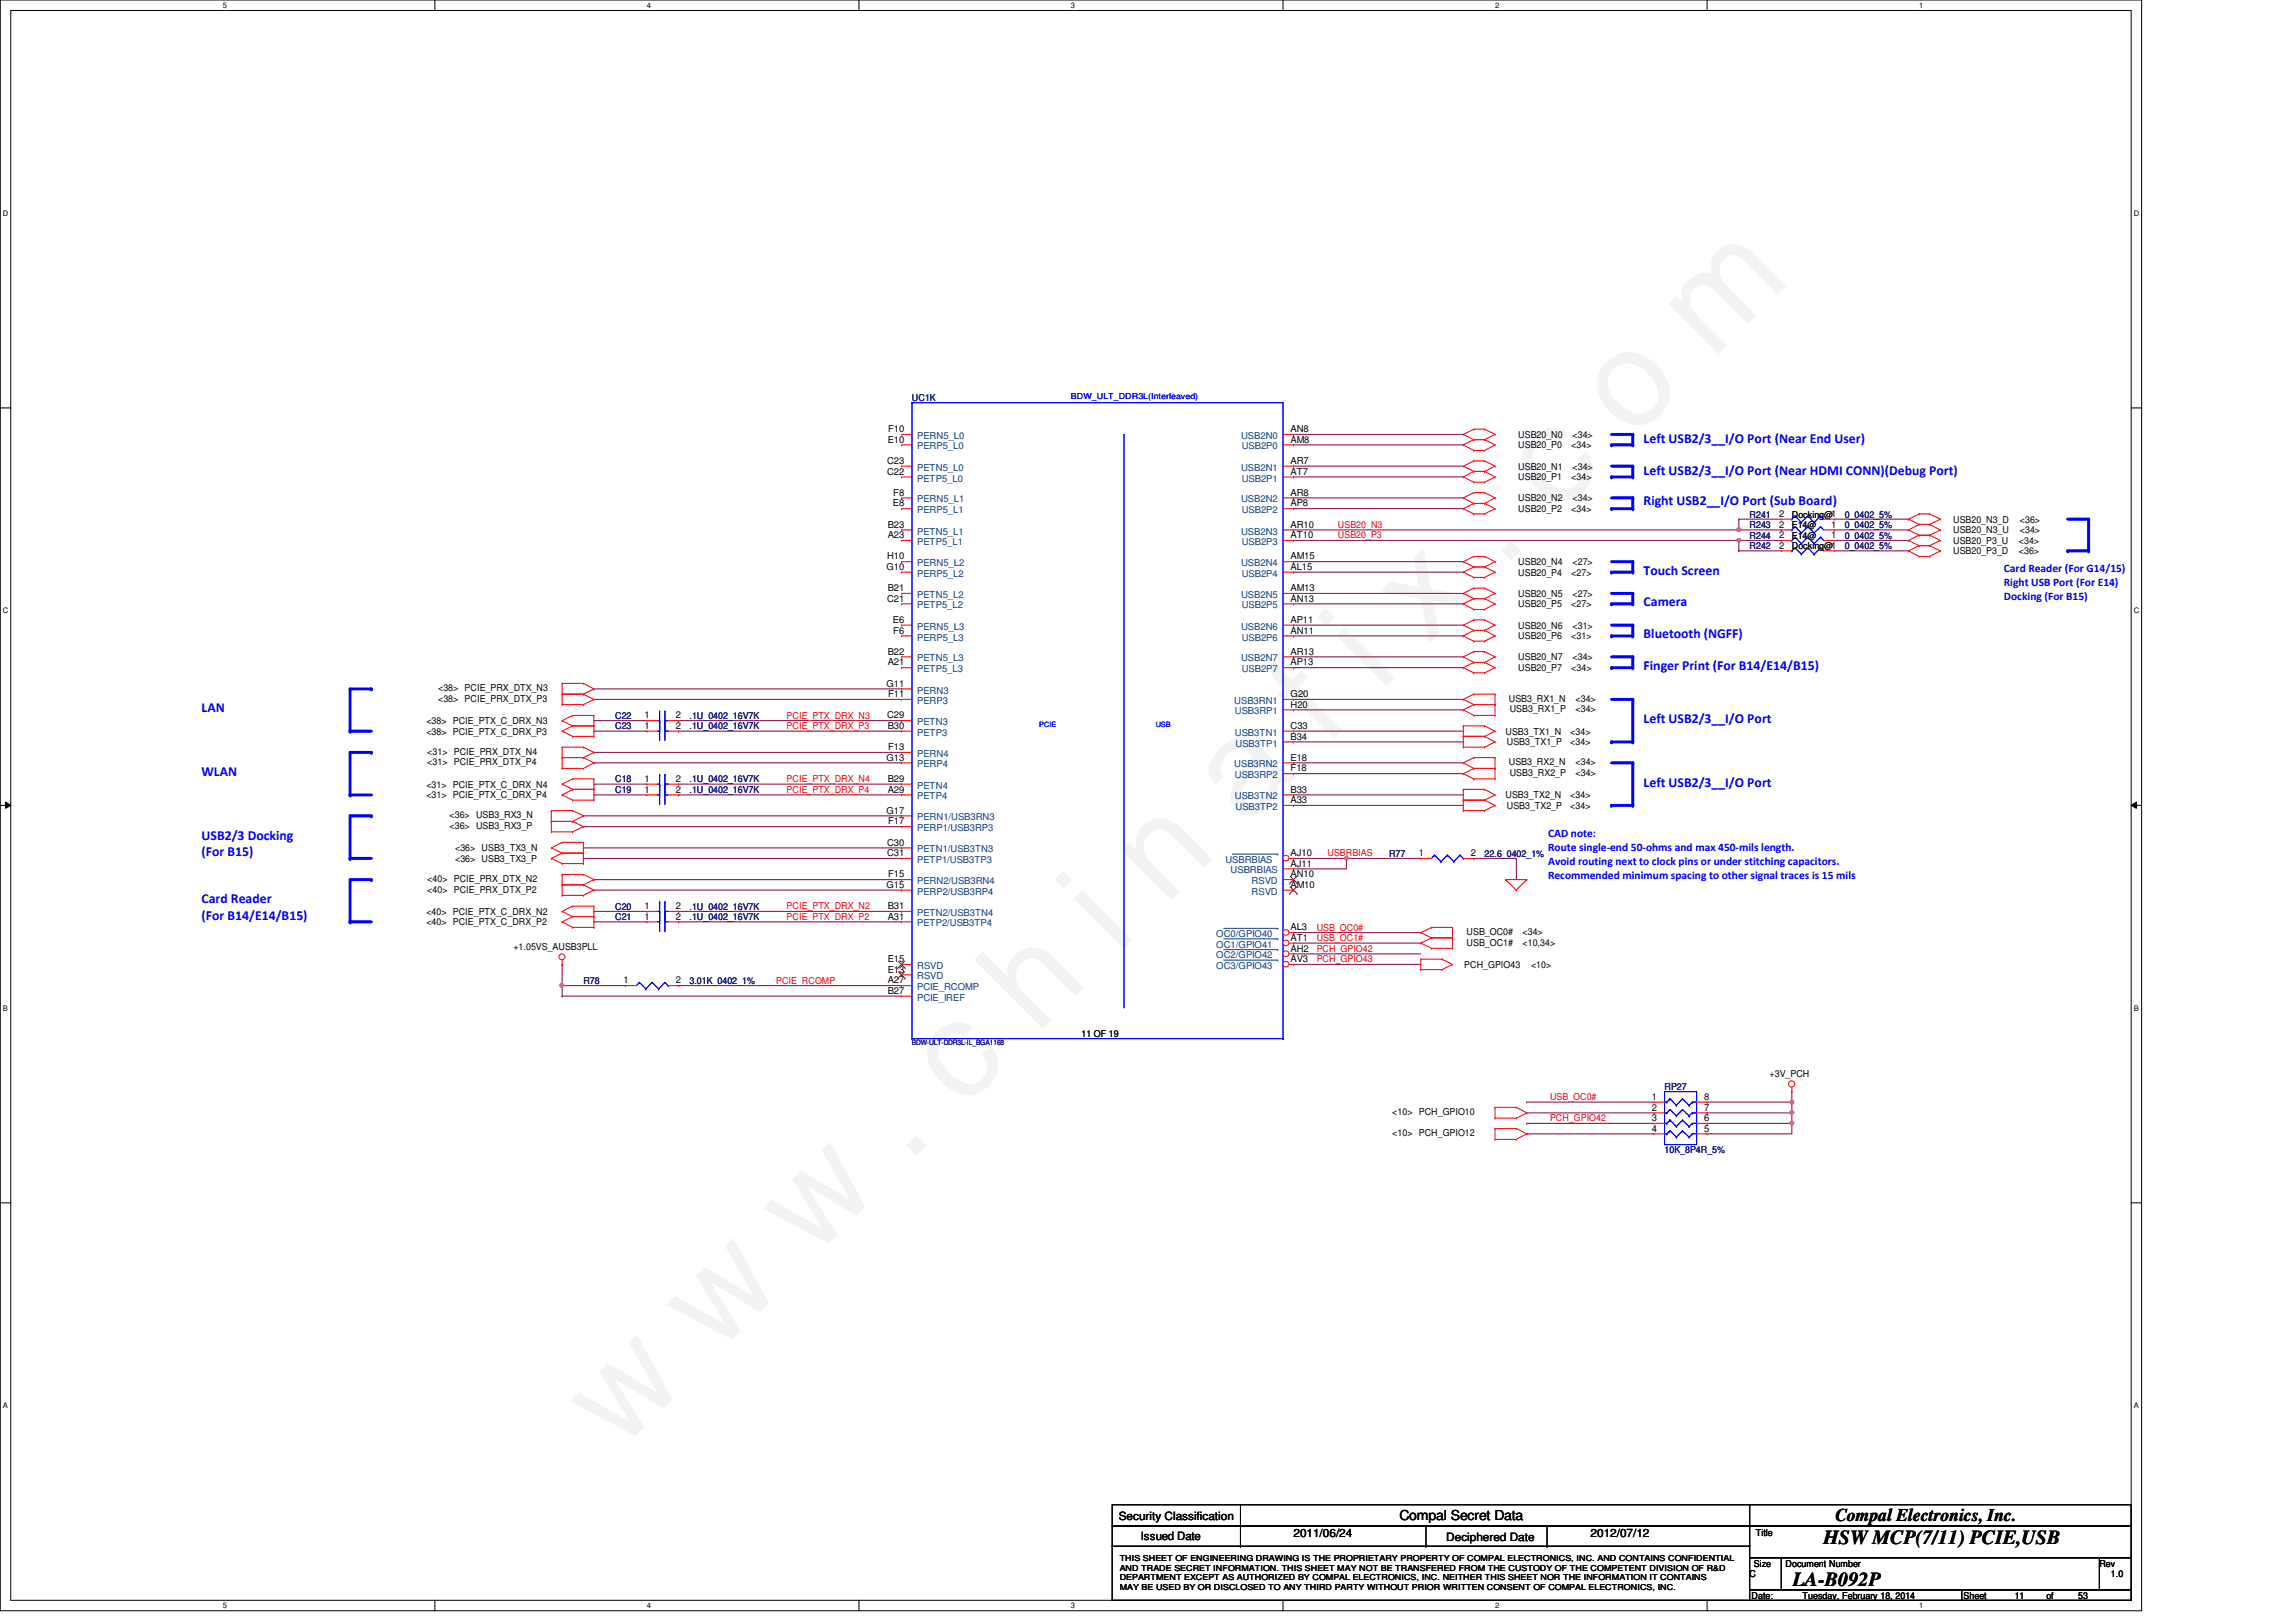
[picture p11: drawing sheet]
<svg xmlns="http://www.w3.org/2000/svg" width="297mm" height="210mm" viewBox="0 0 297 210" stroke-linecap="round" stroke-linejoin="round" font-family="sans-serif">
<defs><g id="words">
<text font-size="17.6" fill="#f0f" x="80.1" y="188" transform="rotate(-45 80.1 188)">w w w . c h i n a f i x . c o m</text>
<g font-size="2.6">
<text x="235.9" y="199.8">HSW MCP(7/11) PCIE,USB</text>
<text x="231.9" y="205.3">LA-B092P</text>
</g>
<text font-size="2.3" x="237.4" y="196.9">Compal Electronics, Inc.</text>
<g font-size="1.8" fill="#00f">
<text x="212.6" y="57.4">Left USB2/3__I/O Port (Near End User)</text>
<text x="212.6" y="65.3">Right USB2__I/O Port (Sub Board)</text>
<text x="212.6" y="61.5">Left USB2/3__I/O Port (Near HDMI CONN)(Debug Port)</text>
<text x="212.6" y="74.4">Touch Screen</text>
<text x="212.6" y="82.6">Bluetooth (NGFF)</text>
<text x="212.6" y="78.5">Camera</text>
<text x="212.6" y="86.7">Finger Print (For B14/E14/B15)</text>
<text x="26.1" y="92.2">LAN</text>
<text x="212.6" y="93.6">Left USB2/3__I/O Port</text>
<text x="26.1" y="100.4">WLAN</text>
<text x="212.6" y="101.8">Left USB2/3__I/O Port</text>
<text x="26.1" y="108.7">USB2/3 Docking</text>
<text x="26.1" y="110.8">(For B15)</text>
<text x="26.1" y="116.9">Card Reader</text>
<text x="26.1" y="119">(For B14/E14/B15)</text>
</g>
<text font-size="1.8" x="181.1" y="196.8">Compal Secret Data</text>
<g font-size="1.5" fill="#00f">
<text x="259.2" y="74.1">Card Reader (For G14/15)</text>
<text x="259.2" y="75.9">Right USB Port (For E14)</text>
<text x="259.2" y="77.6">Docking (For B15)</text>
<text x="200.3" y="108.4">CAD note:</text>
<text x="200.3" y="110.2">Route single-end 50-ohms and max 450-mils length.</text>
<text x="200.3" y="111.9">Avoid routing next to clock pins or under stitching capacitors.</text>
<text x="200.3" y="113.7">Recommended minimum spacing to other signal traces is 15 mils</text>
</g>
<g font-size="1.5">
<text x="144.7" y="196.6">Security Classification</text>
<text x="147.6" y="199.3">Issued Date</text>
<text x="167.3" y="198.8">2011/06/24</text>
<text x="187.1" y="199.4">Deciphered Date</text>
<text x="205.8" y="198.8">2012/07/12</text>
</g>
<g font-size="1.2" fill="#000080">
<text x="118" y="51.9">UC1K</text>
<text x="226.4" y="71.1">R242</text>
<text x="226.4" y="69.7">R244</text>
<text x="226.4" y="68.3">R243</text>
<text x="226.4" y="67">R241</text>
<text x="238.7" y="71.1">0_0402_5%</text>
<text x="238.7" y="69.7">0_0402_5%</text>
<text x="238.7" y="68.3">0_0402_5%</text>
<text x="238.7" y="67">0_0402_5%</text>
<text x="79.6" y="93">C22</text>
<text x="79.6" y="94.4">C23</text>
<text x="89.2" y="93">.1U_0402_16V7K</text>
<text x="89.2" y="94.4">.1U_0402_16V7K</text>
<text x="79.6" y="101.3">C18</text>
<text x="89.2" y="101.3">.1U_0402_16V7K</text>
<text x="79.6" y="102.6">C19</text>
<text x="89.2" y="102.6">.1U_0402_16V7K</text>
<text x="179.7" y="110.9">R77</text>
<text x="192.1" y="110.9">22.6_0402_1%</text>
<text x="79.6" y="117.7">C20</text>
<text x="79.6" y="119.1">C21</text>
<text x="89.2" y="117.7">.1U_0402_16V7K</text>
<text x="89.2" y="119.1">.1U_0402_16V7K</text>
<text x="75.5" y="127.3">R78</text>
<text x="89.2" y="127.3">3.01K_0402_1%</text>
<text x="215.3" y="141">RP27</text>
<text x="215.3" y="149.3">10K_8P4R_5%</text>
</g>
<g font-size="1.2">
<text x="114.8" y="57.3">E10</text>
<text x="114.9" y="55.9">F10</text>
<text x="167" y="57.3">AM8</text>
<text x="167" y="55.9">AN8</text>
<text x="196.4" y="58">USB20_P0</text>
<text x="196.4" y="56.7">USB20_N0</text>
<text x="203.3" y="58">&lt;34&gt;</text>
<text x="203.5" y="56.7">&lt;34&gt;</text>
<text x="114.8" y="60">C23</text>
<text x="114.8" y="61.4">C22</text>
<text x="115.5" y="65.5">E8</text>
<text x="115.6" y="64.1">F8</text>
<text x="167" y="61.4">AT7</text>
<text x="167" y="65.5">AP8</text>
<text x="167" y="64.1">AR8</text>
<text x="167" y="60">AR7</text>
<text x="196.4" y="62.1">USB20_P1</text>
<text x="196.4" y="60.8">USB20_N1</text>
<text x="196.4" y="64.9">USB20_N2</text>
<text x="203.3" y="62.1">&lt;34&gt;</text>
<text x="203.5" y="60.8">&lt;34&gt;</text>
<text x="203.5" y="64.9">&lt;34&gt;</text>
<text x="114.8" y="68.3">B23</text>
<text x="114.8" y="69.6">A23</text>
<text x="167" y="69.6">AT10</text>
<text x="167" y="68.3">AR10</text>
<text x="196.4" y="66.3">USB20_P2</text>
<text x="203.3" y="66.3">&lt;34&gt;</text>
<text x="230.2" y="71">2</text>
<text x="230.2" y="69.6">2</text>
<text x="230.2" y="68.3">2</text>
<text x="230.2" y="66.9">2</text>
<text x="231.8" y="71.1">Docking@1</text>
<text x="231.8" y="69.7">E14@</text>
<text x="231.8" y="68.3">E14@</text>
<text x="231.8" y="67">Docking@1</text>
<text x="236.9" y="69.6">1</text>
<text x="236.9" y="68.3">1</text>
<text x="252.7" y="67.6">USB20_N3_D</text>
<text x="252.7" y="69">USB20_N3_U</text>
<text x="252.7" y="70.4">USB20_P3_U</text>
<text x="252.7" y="71.8">USB20_P3_D</text>
<text x="261.2" y="70.4">&lt;34&gt;</text>
<text x="261.2" y="71.8">&lt;36&gt;</text>
<text x="261.3" y="67.6">&lt;36&gt;</text>
<text x="261.3" y="69">&lt;34&gt;</text>
<text x="114.7" y="73.7">G10</text>
<text x="114.8" y="72.4">H10</text>
<text x="114.8" y="77.9">C21</text>
<text x="114.8" y="76.5">B21</text>
<text x="167" y="77.9">AN13</text>
<text x="167" y="76.5">AM13</text>
<text x="167" y="73.7">AL15</text>
<text x="167" y="72.4">AM15</text>
<text x="196.4" y="74.5">USB20_P4</text>
<text x="196.4" y="73.2">USB20_N4</text>
<text x="196.4" y="77.3">USB20_N5</text>
<text x="203.3" y="74.5">&lt;27&gt;</text>
<text x="203.5" y="73.2">&lt;27&gt;</text>
<text x="203.5" y="77.3">&lt;27&gt;</text>
<text x="115.5" y="80.6">E6</text>
<text x="115.6" y="82">F6</text>
<text x="167" y="80.6">AP11</text>
<text x="167" y="82">AN11</text>
<text x="196.4" y="82.7">USB20_P6</text>
<text x="196.4" y="81.4">USB20_N6</text>
<text x="196.4" y="78.6">USB20_P5</text>
<text x="203.3" y="82.7">&lt;31&gt;</text>
<text x="203.3" y="78.6">&lt;27&gt;</text>
<text x="203.5" y="81.4">&lt;31&gt;</text>
<text x="56.7" y="89.5">&lt;38&gt; PCIE_PRX_DTX_N3</text>
<text x="114.7" y="88.9">G11</text>
<text x="114.8" y="84.7">B22</text>
<text x="114.8" y="86.1">A21</text>
<text x="167" y="84.7">AR13</text>
<text x="167" y="86.1">AP13</text>
<text x="196.4" y="86.9">USB20_P7</text>
<text x="196.4" y="85.5">USB20_N7</text>
<text x="203.3" y="86.9">&lt;34&gt;</text>
<text x="203.5" y="85.5">&lt;34&gt;</text>
<text x="55.2" y="95.1">&lt;38&gt; PCIE_PTX_C_DRX_P3</text>
<text x="55.2" y="93.7">&lt;38&gt; PCIE_PTX_C_DRX_N3</text>
<text x="56.7" y="90.8">&lt;38&gt; PCIE_PRX_DTX_P3</text>
<text x="83.4" y="93">1</text>
<text x="83.4" y="94.3">1</text>
<text x="87.4" y="93">2</text>
<text x="87.4" y="94.3">2</text>
<text x="114.8" y="93">C29</text>
<text x="114.8" y="94.3">B30</text>
<text x="114.9" y="90.2">F11</text>
<text x="167" y="90.2">G20</text>
<text x="167" y="91.6">H20</text>
<text x="167" y="94.3">C33</text>
<text x="167" y="95.7">B34</text>
<text x="194.8" y="95.1">USB3_TX1_N</text>
<text x="195.2" y="90.8">USB3_RX1_N</text>
<text x="195.3" y="92.2">USB3_RX1_P</text>
<text x="203.2" y="95.1">&lt;34&gt;</text>
<text x="203.8" y="90.8">&lt;34&gt;</text>
<text x="203.8" y="92.2">&lt;34&gt;</text>
<text x="55.2" y="101.9">&lt;31&gt; PCIE_PTX_C_DRX_N4</text>
<text x="55.3" y="99.1">&lt;31&gt; PCIE_PRX_DTX_P4</text>
<text x="55.3" y="97.7">&lt;31&gt; PCIE_PRX_DTX_N4</text>
<text x="83.4" y="101.2">1</text>
<text x="87.4" y="101.2">2</text>
<text x="114.7" y="98.4">G13</text>
<text x="114.8" y="101.2">B29</text>
<text x="114.9" y="97.1">F13</text>
<text x="167" y="98.4">E18</text>
<text x="167" y="99.8">F18</text>
<text x="194.9" y="96.4">USB3_TX1_P</text>
<text x="195.2" y="99.1">USB3_RX2_N</text>
<text x="195.3" y="100.4">USB3_RX2_P</text>
<text x="203.2" y="96.4">&lt;34&gt;</text>
<text x="203.8" y="99.1">&lt;34&gt;</text>
<text x="203.8" y="100.4">&lt;34&gt;</text>
<text x="55.2" y="103.3">&lt;31&gt; PCIE_PTX_C_DRX_P4</text>
<text x="58.2" y="107.3">&lt;36&gt; USB3_RX3_P</text>
<text x="58.2" y="105.9">&lt;36&gt; USB3_RX3_N</text>
<text x="83.4" y="102.6">1</text>
<text x="87.4" y="102.6">2</text>
<text x="114.7" y="105.3">G17</text>
<text x="114.8" y="102.6">A29</text>
<text x="114.9" y="106.7">F17</text>
<text x="167" y="102.6">B33</text>
<text x="167" y="103.9">A33</text>
<text x="194.8" y="103.3">USB3_TX2_N</text>
<text x="194.9" y="104.7">USB3_TX2_P</text>
<text x="203.2" y="103.3">&lt;34&gt;</text>
<text x="203.2" y="104.7">&lt;34&gt;</text>
<text x="58.9" y="111.5">&lt;36&gt; USB3_TX3_P</text>
<text x="58.9" y="110.2">&lt;36&gt; USB3_TX3_N</text>
<text x="114.8" y="110.8">C31</text>
<text x="114.8" y="109.4">C30</text>
<text x="114.9" y="113.5">F15</text>
<text x="167" y="113.5">AN10</text>
<text x="167" y="110.8">AJ10</text>
<text x="167" y="112.1">AJ11</text>
<text x="183.6" y="110.8">1</text>
<text x="190.3" y="110.8">2</text>
<text x="55.2" y="118.4">&lt;40&gt; PCIE_PTX_C_DRX_N2</text>
<text x="55.2" y="119.8">&lt;40&gt; PCIE_PTX_C_DRX_P2</text>
<text x="55.3" y="115.5">&lt;40&gt; PCIE_PRX_DTX_P2</text>
<text x="55.3" y="114.1">&lt;40&gt; PCIE_PRX_DTX_N2</text>
<text x="83.4" y="117.6">1</text>
<text x="83.4" y="119">1</text>
<text x="87.4" y="117.6">2</text>
<text x="87.4" y="119">2</text>
<text x="114.7" y="114.9">G15</text>
<text x="114.8" y="119">A31</text>
<text x="114.8" y="117.6">B31</text>
<text x="167" y="114.9">AM10</text>
<text x="66.4" y="122.9">+1.05VS_AUSB3PLL</text>
<text x="114.8" y="125.9">E13</text>
<text x="114.8" y="124.5">E15</text>
<text x="167" y="120.4">AL3</text>
<text x="167" y="121.8">AT1</text>
<text x="167" y="123.1">AH2</text>
<text x="167" y="124.5">AV3</text>
<text x="189.4" y="125.3">PCH_GPIO43</text>
<text x="189.7" y="121">USB_OC0#</text>
<text x="189.7" y="122.4">USB_OC1#</text>
<text x="197" y="121">&lt;34&gt;</text>
<text x="197" y="122.4">&lt;10,34&gt;</text>
<text x="198.1" y="125.3">&lt;10&gt;</text>
<text x="80.7" y="127.3">1</text>
<text x="87.4" y="127.3">2</text>
<text x="114.8" y="128.6">B27</text>
<text x="114.8" y="127.3">A27</text>
<text x="139.9" y="134.2">11 OF 19</text>
<text x="213.7" y="142.3">1</text>
<text x="213.7" y="143.7">2</text>
<text x="220.5" y="142.3">8</text>
<text x="220.5" y="143.7">7</text>
<text x="228.9" y="139.4">+3V_PCH</text>
<text x="180.1" y="147.1">&lt;10&gt; PCH_GPIO12</text>
<text x="180.1" y="144.3">&lt;10&gt; PCH_GPIO10</text>
<text x="213.7" y="145.1">3</text>
<text x="213.7" y="146.4">4</text>
<text x="220.5" y="145.1">6</text>
<text x="220.5" y="146.4">5</text>
<text x="226.9" y="202.7">Size</text>
<text x="227.2" y="198.8">Title</text>
<text x="231" y="202.7">Document Number</text>
<text x="271.6" y="202.7">Rev</text>
<text x="226.4" y="204.1">C</text>
<text x="226.6" y="206.9">Date:</text>
<text x="233.2" y="206.9">Tuesday, February 18, 2014</text>
<text x="254" y="206.9">Sheet</text>
<text x="260.6" y="206.9">11</text>
<text x="264.7" y="206.9">of</text>
<text x="268.9" y="206.9">53</text>
<text x="273.1" y="204.1">1.0</text>
</g>
<g font-size="1.2" fill="#004080">
<text x="118.7" y="58.2">PERP5_L0</text>
<text x="118.7" y="56.8">PERN5_L0</text>
<text x="160.6" y="56.8">USB2N0</text>
<text x="160.7" y="58.2">USB2P0</text>
<text x="118.7" y="60.9">PETN5_L0</text>
<text x="118.7" y="65">PERN5_L1</text>
<text x="118.7" y="62.3">PETP5_L0</text>
<text x="160.6" y="65">USB2N2</text>
<text x="160.6" y="60.9">USB2N1</text>
<text x="160.7" y="62.3">USB2P1</text>
<text x="118.7" y="69.2">PETN5_L1</text>
<text x="118.7" y="70.5">PETP5_L1</text>
<text x="118.7" y="66.4">PERP5_L1</text>
<text x="160.6" y="69.2">USB2N3</text>
<text x="160.7" y="70.5">USB2P3</text>
<text x="160.7" y="66.4">USB2P2</text>
<text x="118.7" y="77.4">PETN5_L2</text>
<text x="118.7" y="74.6">PERP5_L2</text>
<text x="118.7" y="73.3">PERN5_L2</text>
<text x="160.6" y="77.4">USB2N5</text>
<text x="160.6" y="73.3">USB2N4</text>
<text x="160.7" y="74.6">USB2P4</text>
<text x="118.7" y="81.5">PERN5_L3</text>
<text x="118.7" y="82.9">PERP5_L3</text>
<text x="118.7" y="78.7">PETP5_L2</text>
<text x="160.6" y="81.5">USB2N6</text>
<text x="160.7" y="78.7">USB2P5</text>
<text x="160.7" y="82.9">USB2P6</text>
<text x="118.7" y="89.7">PERN3</text>
<text x="118.7" y="85.6">PETN5_L3</text>
<text x="118.7" y="87">PETP5_L3</text>
<text x="160.6" y="85.6">USB2N7</text>
<text x="160.7" y="87">USB2P7</text>
<text x="118.7" y="93.9">PETN3</text>
<text x="118.7" y="91.1">PERP3</text>
<text x="118.7" y="95.2">PETP3</text>
<text x="159.7" y="91.1">USB3RN1</text>
<text x="159.8" y="92.5">USB3RP1</text>
<text x="159.8" y="95.2">USB3TN1</text>
<text x="118.7" y="99.3">PERP4</text>
<text x="118.7" y="98">PERN4</text>
<text x="159.7" y="99.3">USB3RN2</text>
<text x="159.8" y="100.7">USB3RP2</text>
<text x="159.8" y="96.6">USB3TP1</text>
<text x="118.7" y="103.5">PETP4</text>
<text x="118.7" y="102.1">PETN4</text>
<text x="118.7" y="107.6">PERP1/USB3RP3</text>
<text x="118.7" y="106.2">PERN1/USB3RN3</text>
<text x="159.8" y="103.5">USB3TN2</text>
<text x="159.8" y="104.8">USB3TP2</text>
<text x="118.7" y="111.7">PETP1/USB3TP3</text>
<text x="118.7" y="110.3">PETN1/USB3TN3</text>
<text x="158.5" y="111.7">USBRBIAS</text>
<text x="159.2" y="113">USBRBIAS</text>
<text x="118.7" y="114.4">PERN2/USB3RN4</text>
<text x="118.7" y="119.9">PETP2/USB3TP4</text>
<text x="118.7" y="118.5">PETN2/USB3TN4</text>
<text x="118.7" y="115.8">PERP2/USB3RP4</text>
<text x="161.9" y="115.8">RSVD</text>
<text x="161.9" y="114.4">RSVD</text>
<text x="118.7" y="125.4">RSVD</text>
<text x="157.3" y="121.3">OC0/GPIO40</text>
<text x="157.3" y="122.6">OC1/GPIO41</text>
<text x="157.3" y="124">OC2/GPIO42</text>
<text x="157.3" y="125.4">OC3/GPIO43</text>
<text x="118.7" y="129.5">PCIE_IREF</text>
<text x="118.7" y="128.1">PCIE_RCOMP</text>
<text x="118.7" y="126.7">RSVD</text>
</g>
<g font-size="1.2" fill="#f00">
<text x="173.1" y="68.3">USB20_N3</text>
<text x="173.1" y="69.7">USB20_P3</text>
<text x="101.8" y="93">PCIE_PTX_DRX_N3</text>
<text x="101.8" y="94.4">PCIE_PTX_DRX_P3</text>
<text x="101.8" y="101.2">PCIE_PTX_DRX_N4</text>
<text x="101.8" y="102.6">PCIE_PTX_DRX_P4</text>
<text x="171.7" y="110.8">USBRBIAS</text>
<text x="101.8" y="119">PCIE_PTX_DRX_P2</text>
<text x="101.8" y="117.7">PCIE_PTX_DRX_N2</text>
<text x="170.3" y="123.2">PCH_GPIO42</text>
<text x="170.3" y="121.8">USB_OC1#</text>
<text x="170.3" y="124.5">PCH_GPIO43</text>
<text x="170.3" y="120.4">USB_OC0#</text>
<text x="100.4" y="127.3">PCIE_RCOMP</text>
<text x="200.5" y="142.4">USB_OC0#</text>
<text x="200.5" y="145.1">PCH_GPIO42</text>
</g>
<text font-size="1.1" fill="#00f" x="138.6" y="51.7">BDW_ULT_DDR3L(Interleaved)</text>
<g font-size="1.1">
<text x="144.9" y="203.2">AND TRADE SECRET INFORMATION. THIS SHEET MAY NOT BE TRANSFERED FROM THE CUSTODY OF THE COMPETENT DIVISION OF R&amp;D</text>
<text x="144.9" y="202">THIS SHEET OF ENGINEERING DRAWING IS THE PROPRIETARY PROPERTY OF COMPAL ELECTRONICS, INC. AND CONTAINS CONFIDENTIAL</text>
<text x="144.9" y="204.5">DEPARTMENT EXCEPT AS AUTHORIZED BY COMPAL ELECTRONICS, INC. NEITHER THIS SHEET NOR THE INFORMATION IT CONTAINS</text>
<text x="144.9" y="205.7">MAY BE USED BY OR DISCLOSED TO ANY THIRD PARTY WITHOUT PRIOR WRITTEN CONSENT OF COMPAL ELECTRONICS, INC.</text>
</g>
<g font-size="1">
<text x="28.8" y="1">5</text>
<text x="83.7" y="1">4</text>
<text x="138.6" y="1">3</text>
<text x="193.4" y="1">2</text>
<text x="248.3" y="1">1</text>
<text x=".4" y="27.9">D</text>
<text x="276.1" y="27.9">D</text>
<text x=".4" y="79.4">C</text>
<text x="276.1" y="79.4">C</text>
<text x=".4" y="130.8">B</text>
<text x="276.1" y="130.8">B</text>
<text x=".4" y="182.2">A</text>
<text x="276.1" y="182.2">A</text>
<text x="28.8" y="208.1">5</text>
<text x="83.7" y="208.1">4</text>
<text x="138.6" y="208.1">3</text>
<text x="193.4" y="208.1">2</text>
<text x="248.3" y="208.1">1</text>
</g>
<g font-size=".9" fill="#00f">
<text x="134.4" y="94.1">PCIE</text>
<text x="149.5" y="94.1">USB</text>
</g>
<text font-size=".9" fill="#000080" x="118" y="135.3">BDW-ULT-DDR3L-IL_BGA1168</text>
</g></defs>
<path d="M0 0h277.1v208.4h-277.1zM1.4 1.4h274.3v205.7h-274.3z" fill="none" stroke="#000" stroke-width=".13"/>
<g fill="#fff">
<path d="M28.8 .1h.6v1.1h-.6z"/>
<path d="M28.8 207.2h.6v1.1h-.6z"/>
</g>
<path d="M56.3 0v1.4M56.3 207.1v1.3" fill="none" stroke="#000" stroke-width=".13"/>
<g fill="#fff">
<path d="M83.7 .1h.5v1.1h-.5z"/>
<path d="M83.7 207.2h.5v1.1h-.5z"/>
</g>
<path d="M111.1 0v1.4M111.1 207.1v1.3" fill="none" stroke="#000" stroke-width=".13"/>
<g fill="#fff">
<path d="M138.6 .1h.5v1.1h-.5z"/>
<path d="M138.6 207.2h.5v1.1h-.5z"/>
</g>
<path d="M166 0v1.4M166 207.1v1.3" fill="none" stroke="#000" stroke-width=".13"/>
<g fill="#fff">
<path d="M193.4 .1h.6v1.1h-.6z"/>
<path d="M193.4 207.2h.6v1.1h-.6z"/>
</g>
<path d="M220.8 0v1.4M220.8 207.1v1.3" fill="none" stroke="#000" stroke-width=".13"/>
<g fill="#fff">
<path d="M248.3 .1h.5v1.1h-.5z"/>
<path d="M248.3 207.2h.5v1.1h-.5z"/>
<path d="M.4 27.1h.7v1.1h-.7z"/>
<path d="M276.1 27.1h.7v1.1h-.7z"/>
<path d="M.4 78.5h.7v1.1h-.7z"/>
<path d="M276.1 78.5h.7v1.1h-.7z"/>
</g>
<path d="M0 52.8h1.4M275.7 52.8h1.4" fill="none" stroke="#000" stroke-width=".13"/>
<g fill="#fff">
<path d="M.4 129.9h.6v1.1h-.6z"/>
<path d="M276.1 129.9h.6v1.1h-.6z"/>
</g>
<path d="M0 104.2h1.4M.7 103.8l.7 .4-.7 .4zM275.7 104.2l.7-.4v.8zM275.7 104.2h1.4" fill="none" stroke="#000" stroke-width=".13"/>
<path d="M.7 103.8l.7 .4-.7 .4zM275.7 104.2l.7-.4v.8z" fill="#000"/>
<g fill="#fff">
<path d="M.4 181.4h.6v1.1h-.6z"/>
<path d="M276.1 181.4h.6v1.1h-.6z"/>
</g>
<path d="M0 155.7h1.4M275.7 155.7h1.4" fill="none" stroke="#000" stroke-width=".13"/>
<path d="M45.3 111.1h2.7" fill="none" stroke="#00f" stroke-width=".38"/>
<circle cx="45.3" cy="111.1" r=".19" fill="#00f"/>
<path d="M45.3 105.6h2.7" fill="none" stroke="#00f" stroke-width=".38"/>
<circle cx="48" cy="105.6" r=".19" fill="#00f"/>
<path d="M45.3 105.6v5.5" fill="none" stroke="#00f" stroke-width=".38"/>
<circle cx="45.3" cy="111.1" r=".19" fill="#00f"/>
<path d="M45.3 119.3h2.7" fill="none" stroke="#00f" stroke-width=".38"/>
<circle cx="45.3" cy="119.3" r=".19" fill="#00f"/>
<path d="M45.3 113.8h2.7" fill="none" stroke="#00f" stroke-width=".38"/>
<circle cx="48" cy="113.8" r=".19" fill="#00f"/>
<path d="M45.3 113.8v5.5" fill="none" stroke="#00f" stroke-width=".38"/>
<circle cx="45.3" cy="119.3" r=".19" fill="#00f"/>
<path d="M45.3 102.9h2.7" fill="none" stroke="#00f" stroke-width=".38"/>
<circle cx="45.3" cy="102.9" r=".19" fill="#00f"/>
<path d="M45.3 97.4h2.7" fill="none" stroke="#00f" stroke-width=".38"/>
<circle cx="48" cy="97.4" r=".19" fill="#00f"/>
<path d="M45.3 97.4v5.5" fill="none" stroke="#00f" stroke-width=".38"/>
<circle cx="45.3" cy="102.9" r=".19" fill="#00f"/>
<path d="M45.3 94.6h2.7" fill="none" stroke="#00f" stroke-width=".38"/>
<circle cx="45.3" cy="94.6" r=".19" fill="#00f"/>
<path d="M45.3 89.2h2.7" fill="none" stroke="#00f" stroke-width=".38"/>
<circle cx="48" cy="89.2" r=".19" fill="#00f"/>
<path d="M45.3 89.2v5.4" fill="none" stroke="#00f" stroke-width=".38"/>
<circle cx="45.3" cy="94.6" r=".19" fill="#00f"/>
<path d="M267.5 67.2h2.7" fill="none" stroke="#00f" stroke-width=".38"/>
<circle cx="270.2" cy="67.2" r=".19" fill="#00f"/>
<path d="M270.2 67.2v4.1" fill="none" stroke="#00f" stroke-width=".38"/>
<circle cx="270.2" cy="71.3" r=".19" fill="#00f"/>
<path d="M267.5 71.3h2.7" fill="none" stroke="#00f" stroke-width=".38"/>
<circle cx="267.5" cy="71.3" r=".19" fill="#00f"/>
<g fill="none" stroke="#800040" stroke-width=".13">
<path d="M167.3 68.6h57.7M167.3 69.9h57.7M237.3 68.6h9.6M237.3 69.9h9.6M237.3 71.3h9.6M237.3 67.2h9.6M246.9 68.6h.1M246.9 71.3h.1M246.9 69.9h.1M246.9 67.2h.1M76.8 97.4h39.8M76.8 98.7h39.8"/>
<path d="M76.8 90.5h39.8M76.8 89.2h39.8M87.8 93.3h28.8M87.8 94.6h28.8M75.5 109.7h41.1M75.5 107h41.1M75.5 105.6h41.1M75.5 111.1h41.1M76.8 113.8h39.8M76.8 115.2h39.8M87.8 119.3h28.8M87.8 117.9h28.8"/>
<path d="M87.8 102.9h28.8M87.8 101.5h28.8M72.7 128.9h43.9M87.8 127.6h28.8"/>
</g>
<g fill="none" stroke="#f00" stroke-width=".13">
<path d="M235.9 71.3h1.4M235.9 69.9h1.4M235.9 68.6h1.4M235.9 67.2h1.4M237.3 71.3h.1M237.3 69.9h.1M237.3 68.6h.1M237.3 67.2h.1M246.9 67.2h.1M246.9 68.6h.1M246.9 69.9h.1M246.9 71.3h.1"/>
<path d="M246.9 67.2l1.4 .7M246.9 68.6l1.4 .7M246.9 69.9l1.4 .7M246.9 71.3l1.4 .7M248.3 66.5h.1M248.3 67.9h.1M248.3 69.3h.1M248.3 70.6h.1M248.3 72h.1M248.3 66.5h1.3M248.3 66.5l-1.4 .7M248.3 67.9h1.3"/>
<path d="M248.3 67.9l-1.4 .7M248.3 69.3h1.3M248.3 69.3l-1.4 .6M248.3 70.6h1.3M248.3 70.6l-1.4 .7M248.3 72h1.3M249.6 66.5h.1M249.6 67.9h.1M249.6 69.3h.1M249.6 70.6h.1M249.6 72h.1M249.6 66.5l1.4 .7"/>
<path d="M249.6 67.9l1.4 .7M249.6 69.3l1.4 .6M249.6 70.6l1.4 .7M251 67.2h.1M251 68.6h.1M251 69.9h.1M251 71.3h.1M251 67.2l-1.4 .7M251 68.6l-1.4 .7M251 69.9l-1.4 .7M251 71.3l-1.4 .7"/>
</g>
<g fill="none" stroke="#000" stroke-width=".13">
<path d="M143.9 194.7h82.5v2.8h-82.5zM143.9 197.5h82.5v2.6h-82.5zM160.5 197.5h.1M160.5 194.7v5.4M184.5 197.5v2.6M200.1 197.5v2.6M226.4 194.7h49.3v2.8h-49.3zM226.4 197.5h49.3v4.1h-49.3zM143.9 200.1h82.5v7h-82.5zM160.5 200.1h.1M184.5 200.1h.1M200.1 200.1h.1"/>
<path d="M226.4 201.6h4.1v4.1h-4.1zM226.4 205.7h27.4v1.4h-27.4zM230.5 201.6h41.1v4.1h-41.1zM253.8 205.7h21.9v1.4h-21.9zM271.6 201.6h4.1v4.1h-4.1z"/>
</g>
<path d="M118 52.1h48v82.3h-48zM145.4 56.2v74.1" fill="none" stroke="#00f" stroke-width=".13"/>
<use href="#words"/>
</svg>
